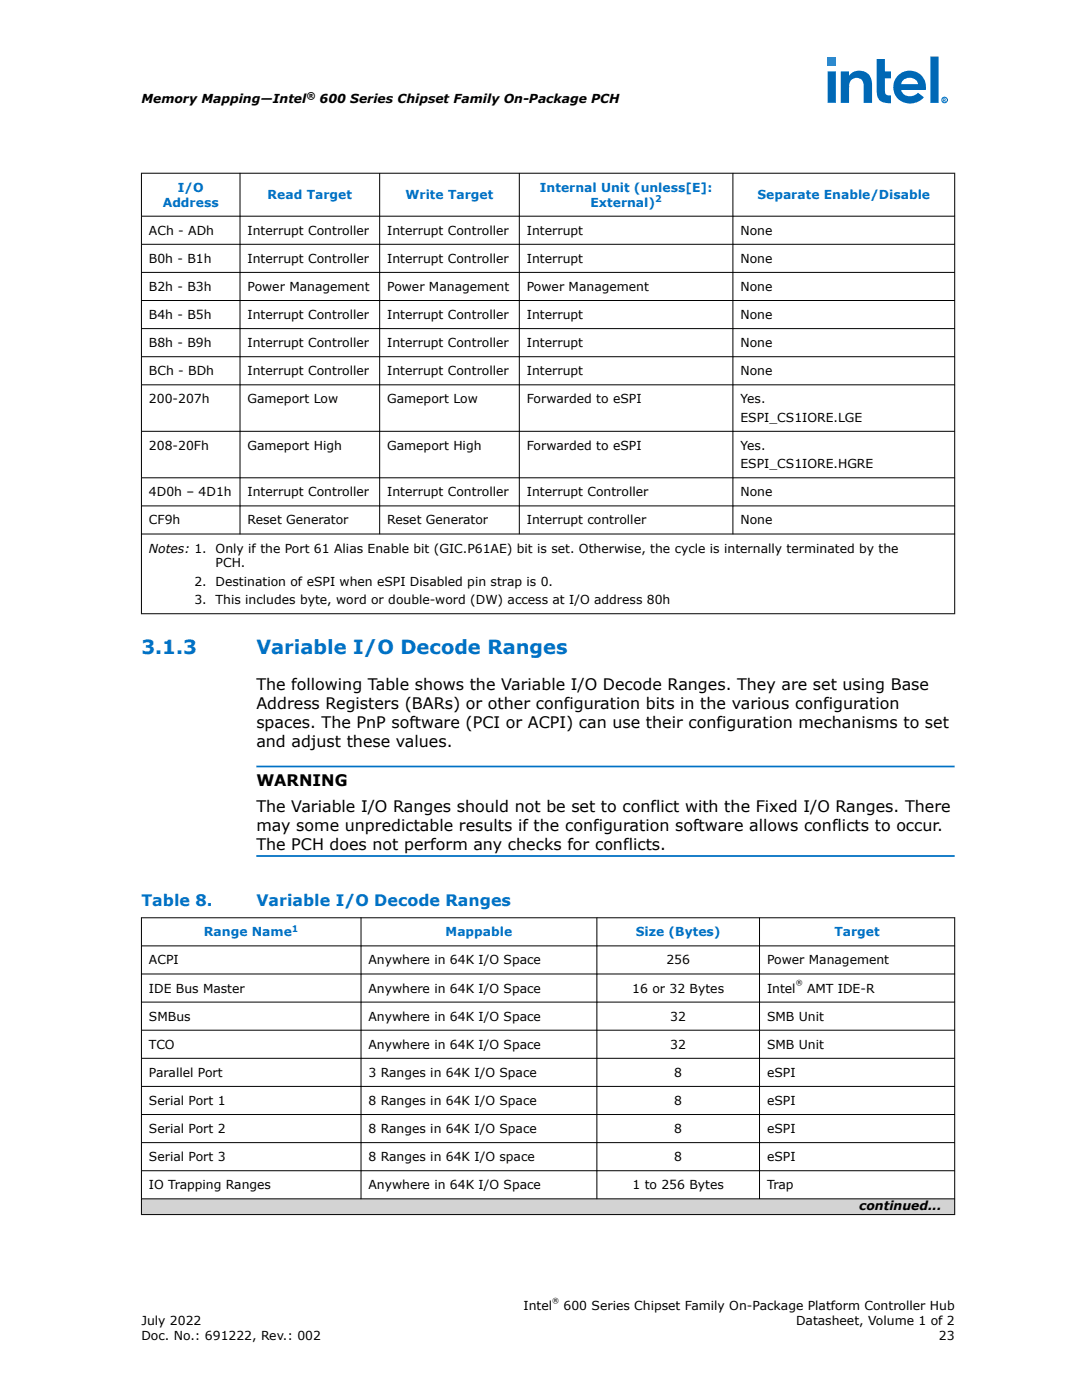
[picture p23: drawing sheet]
<svg xmlns="http://www.w3.org/2000/svg" width="216mm" height="279mm" viewBox="0 0 216 279" stroke-linecap="round" stroke-linejoin="round" font-family="sans-serif">
<defs><g id="words">
<g font-size="3.9" fill="#0071c5">
<text x="28.2" y="130.5">3.1.3</text>
<text x="51.2" y="130.5">Variable I/O Decode Ranges</text>
</g>
<g font-size="3.2">
<text x="51.2" y="137.7">The following Table shows the Variable I/O Decode Ranges. They are set using Base</text>
<text x="51.2" y="141.5">Address Registers (BARs) or other configuration bits in the various configuration</text>
<text x="51.2" y="145.3">spaces. The PnP software (PCI or ACPI) can use their configuration mechanisms to set</text>
<text x="51.2" y="149.2">and adjust these values.</text>
<text x="51.2" y="162">The Variable I/O Ranges should not be set to conflict with the Fixed I/O Ranges. There</text>
<text x="51.2" y="156.8">WARNING</text>
<text x="51.2" y="165.8">may some unpredictable results if the configuration software allows conflicts to occur.</text>
<text x="51.2" y="169.6">The PCH does not perform any checks for conflicts.</text>
</g>
<g font-size="3.2" fill="#0071c5">
<text x="28.2" y="180.8">Table 8.</text>
<text x="51.2" y="180.8">Variable I/O Decode Ranges</text>
</g>
<g font-size="2.5">
<text x="28.2" y="20.5">Memory Mapping—Intel</text>
<text x="63.8" y="20.5">600 Series Chipset Family On-Package PCH</text>
<text x="29.7" y="46.8">ACh - ADh</text>
<text x="49.4" y="46.8">Interrupt Controller</text>
<text x="77.3" y="46.8">Interrupt Controller</text>
<text x="105.1" y="46.8">Interrupt</text>
<text x="147.7" y="46.8">None</text>
<text x="29.7" y="52.5">B0h - B1h</text>
<text x="49.4" y="52.5">Interrupt Controller</text>
<text x="77.3" y="52.5">Interrupt Controller</text>
<text x="105.1" y="52.5">Interrupt</text>
<text x="147.7" y="52.5">None</text>
<text x="29.7" y="58.1">B2h - B3h</text>
<text x="49.4" y="58.1">Power Management</text>
<text x="77.3" y="58.1">Power Management</text>
<text x="105.1" y="58.1">Power Management</text>
<text x="147.7" y="58.1">None</text>
<text x="29.7" y="63.7">B4h - B5h</text>
<text x="49.4" y="63.7">Interrupt Controller</text>
<text x="77.3" y="63.7">Interrupt Controller</text>
<text x="105.1" y="63.7">Interrupt</text>
<text x="147.7" y="63.7">None</text>
<text x="29.7" y="69.3">B8h - B9h</text>
<text x="49.4" y="69.3">Interrupt Controller</text>
<text x="77.3" y="69.3">Interrupt Controller</text>
<text x="105.1" y="69.3">Interrupt</text>
<text x="147.7" y="69.3">None</text>
<text x="29.7" y="74.9">BCh - BDh</text>
<text x="49.4" y="74.9">Interrupt Controller</text>
<text x="77.3" y="74.9">Interrupt Controller</text>
<text x="105.1" y="74.9">Interrupt</text>
<text x="147.7" y="74.9">None</text>
<text x="29.7" y="80.5">200-207h</text>
<text x="49.4" y="80.5">Gameport Low</text>
<text x="77.3" y="80.5">Gameport Low</text>
<text x="105.1" y="80.5">Forwarded to eSPI</text>
<text x="147.7" y="80.5">Yes.</text>
<text x="29.7" y="89.8">208-20Fh</text>
<text x="49.4" y="89.8">Gameport High</text>
<text x="77.3" y="89.8">Gameport High</text>
<text x="105.1" y="89.8">Forwarded to eSPI</text>
<text x="147.7" y="84.2">ESPI_CS1IORE.LGE</text>
<text x="147.7" y="89.8">Yes.</text>
<text x="147.7" y="93.4">ESPI_CS1IORE.HGRE</text>
<text x="29.7" y="99.1">4D0h – 4D1h</text>
<text x="49.4" y="99.1">Interrupt Controller</text>
<text x="77.3" y="99.1">Interrupt Controller</text>
<text x="105.1" y="99.1">Interrupt Controller</text>
<text x="147.7" y="99.1">None</text>
<text x="29.7" y="104.7">CF9h</text>
<text x="49.4" y="104.7">Reset Generator</text>
<text x="77.3" y="104.7">Reset Generator</text>
<text x="105.1" y="104.7">Interrupt controller</text>
<text x="147.7" y="104.7">None</text>
<text x="29.7" y="110.3">Notes: 1.</text>
<text x="43" y="110.3">Only if the Port 61 Alias Enable bit (GIC.P61AE) bit is set. Otherwise, the cycle is internally terminated by the</text>
<text x="43" y="113.2">PCH.</text>
<text x="38.8" y="116.9">2.</text>
<text x="43" y="116.9">Destination of eSPI when eSPI Disabled pin strap is 0.</text>
<text x="38.8" y="120.6">3.</text>
<text x="43" y="120.6">This includes byte, word or double-word (DW) access at I/O address 80h</text>
<text x="29.7" y="192.5">ACPI</text>
<text x="73.5" y="192.5">Anywhere in 64K I/O Space</text>
<text x="133" y="192.5">256</text>
<text x="153.1" y="192.5">Power Management</text>
<text x="29.7" y="198.1">IDE Bus Master</text>
<text x="29.7" y="203.7">SMBus</text>
<text x="73.5" y="198.1">Anywhere in 64K I/O Space</text>
<text x="73.5" y="203.7">Anywhere in 64K I/O Space</text>
<text x="126.2" y="198.1">16 or 32 Bytes</text>
<text x="133.8" y="203.7">32</text>
<text x="153.1" y="198.1">Intel</text>
<text x="153.1" y="203.7">SMB Unit</text>
<text x="161" y="198.1">AMT IDE-R</text>
<text x="29.7" y="209.3">TCO</text>
<text x="73.5" y="209.3">Anywhere in 64K I/O Space</text>
<text x="133.8" y="209.3">32</text>
<text x="153.1" y="209.3">SMB Unit</text>
<text x="29.7" y="214.9">Parallel Port</text>
<text x="73.5" y="214.9">3 Ranges in 64K I/O Space</text>
<text x="134.5" y="214.9">8</text>
<text x="153.1" y="214.9">eSPI</text>
<text x="29.7" y="220.5">Serial Port 1</text>
<text x="73.5" y="220.5">8 Ranges in 64K I/O Space</text>
<text x="134.5" y="220.5">8</text>
<text x="153.1" y="220.5">eSPI</text>
<text x="29.7" y="226.1">Serial Port 2</text>
<text x="73.5" y="226.1">8 Ranges in 64K I/O Space</text>
<text x="134.5" y="226.1">8</text>
<text x="153.1" y="226.1">eSPI</text>
<text x="29.7" y="231.7">Serial Port 3</text>
<text x="73.5" y="231.7">8 Ranges in 64K I/O space</text>
<text x="134.5" y="231.7">8</text>
<text x="153.1" y="231.7">eSPI</text>
<text x="29.7" y="237.3">IO Trapping Ranges</text>
<text x="73.5" y="237.3">Anywhere in 64K I/O Space</text>
<text x="126.2" y="237.3">1 to 256 Bytes</text>
<text x="153.1" y="237.3">Trap</text>
<text x="171.4" y="241.5">continued...</text>
<text x="104.5" y="261.4">Intel</text>
<text x="112.5" y="261.4">600 Series Chipset Family On-Package Platform Controller Hub</text>
<text x="28.2" y="264.4">July 2022</text>
<text x="28.2" y="267.3">Doc. No.: 691222, Rev.: 002</text>
<text x="158.8" y="264.4">Datasheet, Volume 1 of 2</text>
<text x="187.4" y="267.3">23</text>
</g>
<g font-size="2.5" fill="#0071c5">
<text x="32.5" y="41.2">Address</text>
<text x="35.5" y="38.3">I/O</text>
<text x="53.4" y="39.8">Read Target</text>
<text x="80.9" y="39.8">Write Target</text>
<text x="107.7" y="38.3">Internal Unit (unless[E]:</text>
<text x="117.8" y="41.2">External)</text>
<text x="151.1" y="39.8">Separate Enable/Disable</text>
<text x="40.7" y="186.9">Range Name</text>
<text x="88.9" y="186.9">Mappable</text>
<text x="126.8" y="186.9">Size (Bytes)</text>
<text x="166.5" y="186.9">Target</text>
</g>
<text font-size="1.9" x="61.1" y="19.7">®</text>
<g font-size="1.9" fill="#0071c5">
<text x="130.7" y="40.4">2</text>
<text x="58.2" y="186">1</text>
</g>
<g font-size="1.4">
<text x="158.8" y="196.6">®</text>
<text x="110.2" y="260">®</text>
</g>
<text font-size="1.1" fill="#0068b5" x="188.1" y="20.3">R</text>
</g></defs>
<g fill="none" stroke="#000" stroke-width=".2">
<path d="M28.1 34.6h162.5M28.2 34.5v88.1M47.9 34.5v72.2M75.8 34.5v72.2M103.6 34.5v72.2M146.2 34.5v72.2M190.5 34.5v88.1M28.1 43.1h162.5M28.1 48.8h162.5M28.1 54.4h162.5M28.1 60h162.5M28.1 65.6h162.5"/>
<path d="M28.1 71.2h162.5M28.1 76.8h162.5M28.1 86.1h162.5M28.1 95.4h162.5M28.1 101h162.5M28.1 106.6h162.5M28.1 122.5h162.5"/>
</g>
<path d="M51.2 153h139.3M51.2 170.8h139.3" fill="none" stroke="#0071c5" stroke-width=".35"/>
<path d="M28.3 239.3h162.1v3h-162.1z" fill-rule="evenodd" fill="#d3d3d3"/>
<g fill="none" stroke="#000" stroke-width=".2">
<path d="M28.1 183.2h162.5M28.1 188.8h162.5M28.1 194.4h162.5M28.1 200h162.5M28.2 183.1v59.4M72 183.1v56.2M119.1 183.1v56.2M151.6 183.1v56.2M190.5 183.1v59.4M28.1 205.6h162.5M28.1 211.2h162.5M28.1 216.8h162.5"/>
<path d="M28.1 222.4h162.5M28.1 228h162.5M28.1 233.6h162.5M28.1 239.3h162.5M28.1 242.4h162.5"/>
</g>
<path d="M165.1 11.4h1.7v1.8h-1.7z" fill-rule="evenodd" fill="#00c7fd"/>
<path d="M180.1 16.1a1.77 1.77 0 0 1 3.1 .7h-3.4zM179.2 15.1a3.4 3.4 0 0 0-.1 4.6 3.4 3.4 0 0 0 4.6 .3l.7-.6-1.2-.9a1.94 1.94 0 0 1-3.4-.5h5a3.3 3.3 0 0 0-1.8-3.5 3.3 3.3 0 0 0-3.8 .6zM167.8 14.2v6.3h1.6v-3.3v.2a1.49 1.49 0 0 1 1.4-1.8 1.49 1.49 0 0 1 1.5 1.6v3.3h1.7v-3.5a2.57 2.57 0 0 0-1.6-2.7 2.57 2.57 0 0 0-3 .8v-.9zM185.6 11.3v9.2h1.7v-9.2zM174.9 11.8v6.1a2.2 2.2 0 0 0 1.7 2.6l1.2 .1v-1.5a.95 .95 0 0 1-1-.3 .95 .95 0 0 1-.2-.9v-2.3h1.2v-1.4h-1.2v-2.4zM165.1 14.2v6.3h1.7v-6.3z" fill-rule="evenodd" fill="#0068b5"/>
<circle cx="188.5" cy="20" r=".56" fill="none" stroke="#0068b5" stroke-width=".2"/>
<use href="#words"/>
</svg>
